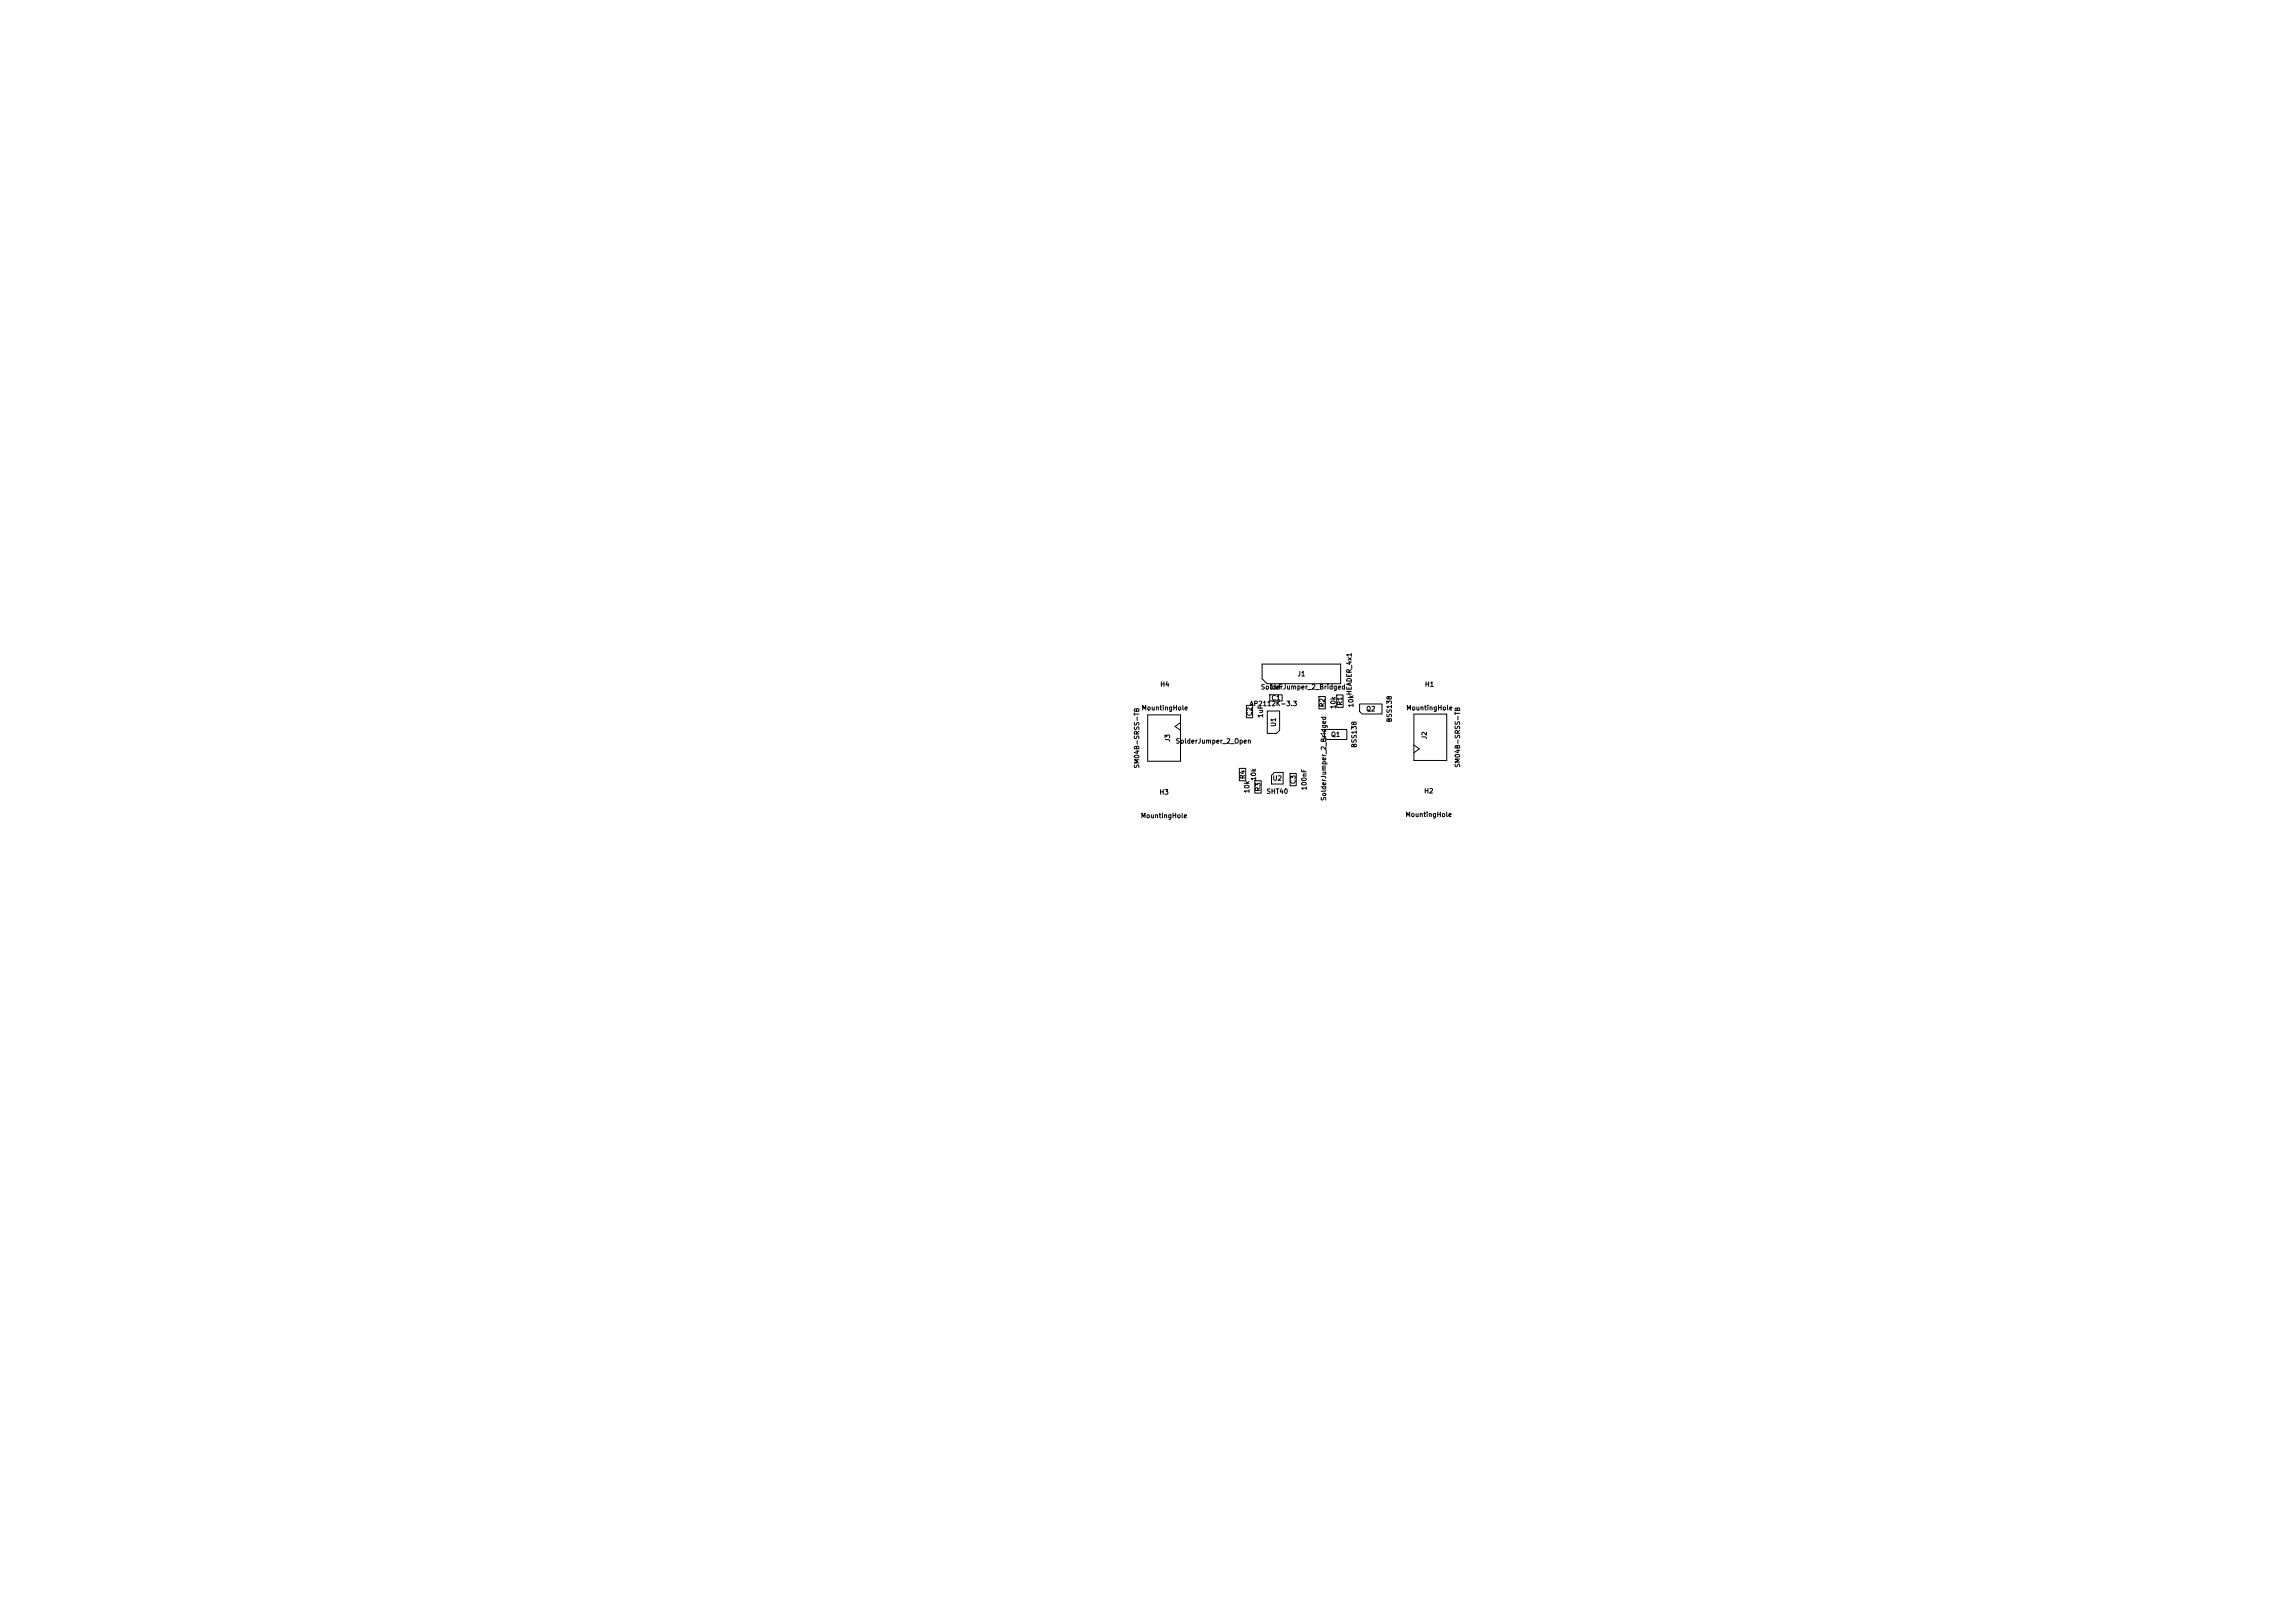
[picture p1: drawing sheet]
<svg xmlns="http://www.w3.org/2000/svg" width="297mm" height="210mm" viewBox="0 0 297 210" stroke-linecap="round" stroke-linejoin="round" font-family="sans-serif">
<defs><g id="words">
<g font-size=".6">
<text x="150.1" y="89">H4</text>
<text x="163.1" y="89.4">SolderJumper_2_Bridged</text>
<text x="164.3" y="89.3">1uF</text>
<text x="167.8" y="87.7">J1</text>
<text x="184.3" y="89">H1</text>
<text x="147.7" y="92.1">MountingHole</text>
<text x="161.7" y="91.5">AP2112K-3.3</text>
<text x="162.2" y="92.7" transform="rotate(-90 162.2 92.7)">C2</text>
<text x="163.6" y="92.9" transform="rotate(-90 163.6 92.9)">1uF</text>
<text x="164.5" y="90.8">C1</text>
<text x="165.3" y="94.1" transform="rotate(-90 165.3 94.1)">U1</text>
<text x="171.6" y="91.6" transform="rotate(-90 171.6 91.6)">R2</text>
<text x="172.2" y="95.5">Q1</text>
<text x="173" y="91.8" transform="rotate(-90 173 91.8)">10k</text>
<text x="173.9" y="91.4" transform="rotate(-90 173.9 91.4)">R1</text>
<text x="175.1" y="90" transform="rotate(-90 175.1 90)">HEADER_4x1</text>
<text x="175.3" y="91.6" transform="rotate(-90 175.3 91.6)">10k</text>
<text x="176.7" y="92.2">Q2</text>
<text x="180.3" y="93.5" transform="rotate(-90 180.3 93.5)">BSS138</text>
<text x="181.9" y="92.1">MountingHole</text>
<text x="184.8" y="95.7" transform="rotate(-90 184.8 95.7)">J2</text>
<text x="147.6" y="99.5" transform="rotate(-90 147.6 99.5)">SM04B-SRSS-TB</text>
<text x="151.6" y="96.1" transform="rotate(-90 151.6 96.1)">J3</text>
<text x="152.1" y="96.4">SolderJumper_2_Open</text>
<text x="161.3" y="100.9" transform="rotate(-90 161.3 100.9)">R4</text>
<text x="162.7" y="101.1" transform="rotate(-90 162.7 101.1)">10k</text>
<text x="164.6" y="101.2">U2</text>
<text x="167.8" y="101.5" transform="rotate(-90 167.8 101.5)">C3</text>
<text x="175.7" y="96.8" transform="rotate(-90 175.7 96.8)">BSS138</text>
<text x="189.1" y="99.4" transform="rotate(-90 189.1 99.4)">SM04B-SRSS-TB</text>
<text x="147.6" y="106">MountingHole</text>
<text x="150" y="103">H3</text>
<text x="161.8" y="102.7" transform="rotate(-90 161.8 102.7)">10k</text>
<text x="163.3" y="102.5" transform="rotate(-90 163.3 102.5)">R3</text>
<text x="163.8" y="102.9">SHT40</text>
<text x="169.2" y="102.3" transform="rotate(-90 169.2 102.3)">100nF</text>
<text x="171.8" y="103.7" transform="rotate(-90 171.8 103.7)">SolderJumper_2_Bridged</text>
<text x="181.8" y="105.9">MountingHole</text>
<text x="184.2" y="102.8">H2</text>
</g>
</g></defs>
<g fill="none" stroke="#000" stroke-width=".13">
<path d="M148.5 92.5h4.3v6h-4.3zM152.8 93.5l-.7 .5 .7 .5M160.4 99.4h.8v1.6h-.8zM161.3 91.3h.8v1.6h-.8zM163.3 85.9h10.2v2.6h-9.5l-.7-.7zM164 92h1.6v2.5l-.4 .4h-1.2zM164.3 89.9h1.6v.8h-1.6zM170.7 90.1h.8v1.6h-.8zM171.4 94.4h2.9v1.3h-2.6l-.3-.3zM173 89.9h.8v1.6h-.8zM176 91.1h2.9v1.3h-2.6l-.3-.3zM183 92.4h4.2v6h-4.2z"/>
<path d="M183 96.4l.7 .5-.7 .5M162.4 101h.8v1.6h-.8zM164.5 100.3l.4-.3h1.1v1.5h-1.5zM166.9 100.1h.8v1.6h-.8z"/>
</g>
<use href="#words"/>
</svg>
